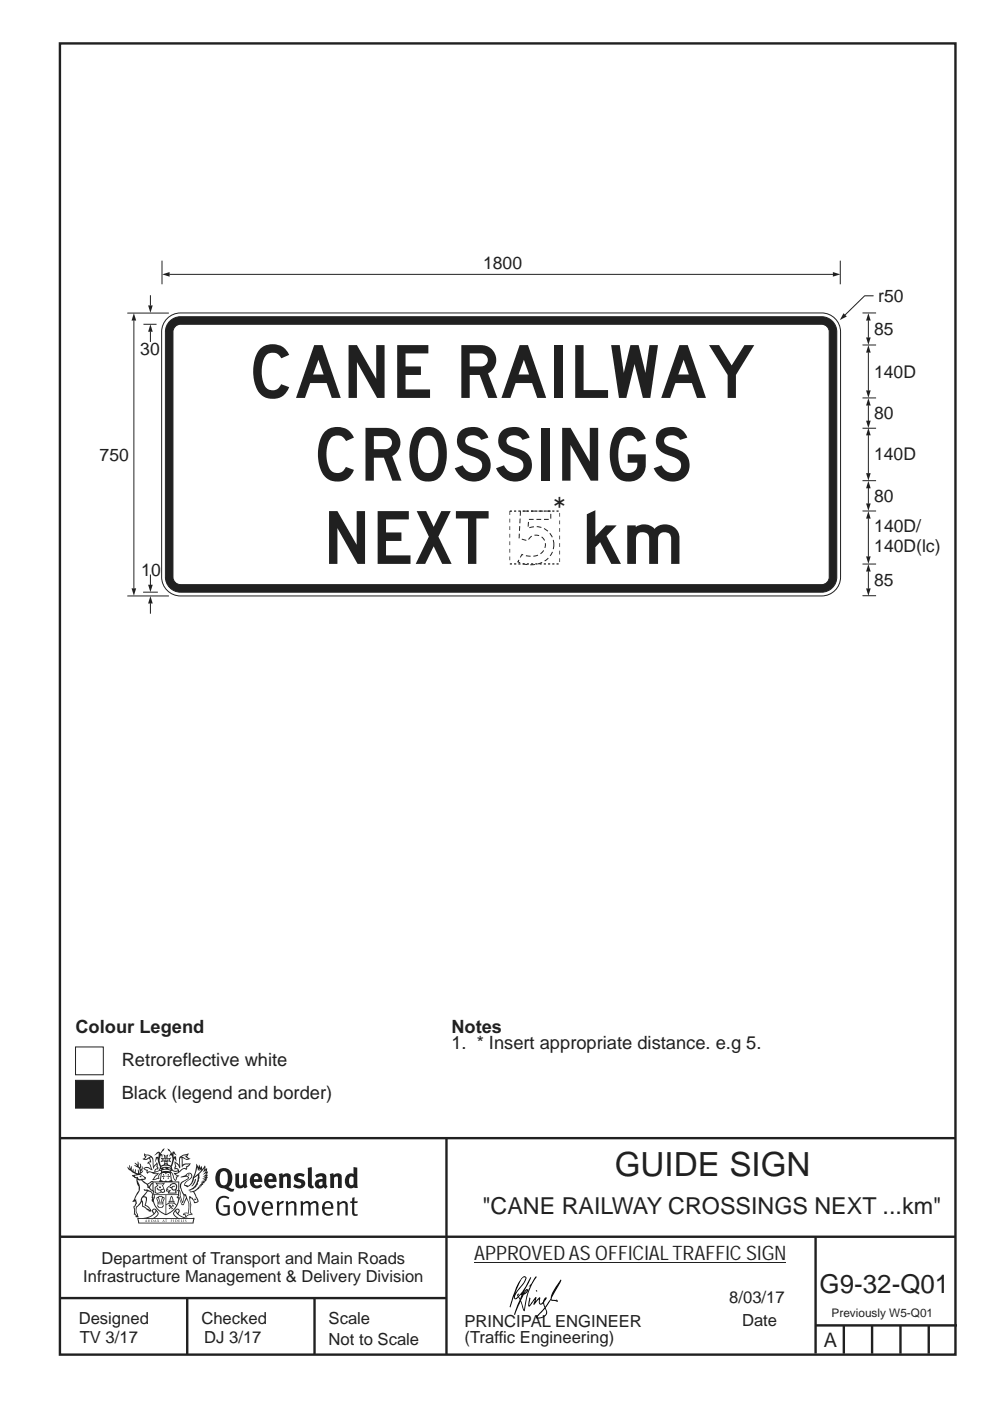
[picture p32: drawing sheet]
<svg xmlns="http://www.w3.org/2000/svg" width="210mm" height="297mm" viewBox="0 0 210 297" stroke-linecap="round" stroke-linejoin="round" font-family="sans-serif">
<defs><g id="words">
<g font-size="15.6" fill="#231f20">
<text x="52.6" y="84.4">CANE RAILWAY</text>
<text x="66.3" y="101.9">CROSSINGS</text>
<text x="68.5" y="119.6">NEXT</text>
<text x="108.7" y="119.6">5</text>
<text x="123.4" y="119.6">km</text>
</g>
<text font-size="7.1" fill="#231f20" x="130.4" y="249.3">GUIDE SIGN</text>
<text font-size="6.8" fill="#231f20" x="117.2" y="110.3">*</text>
<text font-size="5.5" fill="#231f20" x="173.9" y="274.2">G9-32-Q01</text>
<text font-size="4.9" fill="#231f20" x="102.3" y="257.4">&quot;CANE RAILWAY CROSSINGS NEXT ...km&quot;</text>
<g font-size="4.2" fill="#231f20">
<text x="100.6" y="267.2">APPROVED AS OFFICIAL TRAFFIC SIGN</text>
<text x="174.7" y="285.6">A</text>
</g>
<g font-size="3.9" fill="#231f20">
<text x="16" y="219">Colour Legend</text>
<text x="95.7" y="219">Notes</text>
<text x="25.8" y="225.9">Retroreflective white</text>
<text x="95.7" y="222.5">1. * Insert appropriate distance. e.g 5.</text>
<text x="25.8" y="233">Black (legend and border)</text>
</g>
<g font-size="3.7" fill="#231f20">
<text x="102.5" y="57">1800</text>
<text x="186.3" y="64">r50</text>
<text x="185.4" y="71.1">85</text>
<text x="29.8" y="75.2">30</text>
<text x="185.4" y="80.1">140D</text>
<text x="185.4" y="88.9">80</text>
<text x="21.1" y="97.6">750</text>
<text x="185.4" y="97.6">140D</text>
<text x="185.4" y="106.4">80</text>
<text x="185.4" y="112.8">140D/</text>
<text x="185.4" y="117">140D(lc)</text>
<text x="30" y="122.1">10</text>
<text x="185.4" y="124.3">85</text>
</g>
<g font-size="3.5" fill="#231f20">
<text x="21.5" y="267.9">Department of Transport and Main Roads</text>
<text x="17.7" y="271.8">Infrastructure Management &amp; Delivery Division</text>
<text x="16.7" y="280.7">Designed</text>
<text x="42.7" y="280.7">Checked</text>
<text x="69.7" y="280.7">Scale</text>
<text x="98.5" y="281.4">PRINCIPAL ENGINEER</text>
<text x="154.7" y="276.2">8/03/17</text>
<text x="157.4" y="281.2">Date</text>
<text x="16.9" y="284.8">TV 3/17</text>
<text x="43.3" y="284.8">DJ 3/17</text>
<text x="69.7" y="285.2">Not to Scale</text>
<text x="98.5" y="284.8">(Traffic Engineering)</text>
</g>
<text font-size="2.5" fill="#231f20" x="176.4" y="279.2">Previously W5-Q01</text>
</g></defs>
<g fill="none" stroke="#231f20" stroke-width=".51">
<path d="M12.7 9.2h190v278h-190zM12.7 241.3h189.9M94.7 241.4v45.8M12.7 275.2h82M12.7 262.2h190.1M39.7 275.2v12M66.7 275.2v12M173 262.2v24.8M173 281h30M179 281v6M185 281v6M191 281v6"/>
<path d="M197 281v6"/>
</g>
<g fill="#231f20">
<path d="M47 248.5a2.55 2.55 0 0 0 0 2.7l.3 .1a.81 .81 0 0 0 1-.9v-.6a1.04 1.04 0 0 0-1.1-1.5zM46.3 248.1a1.82 1.82 0 0 1 2.1-.2 1.82 1.82 0 0 1 .9 1.9 2.29 2.29 0 0 1-.8 1.9l.7 .3h.5l-.2 .6a2.87 2.87 0 0 1-2-.7 2.12 2.12 0 0 1-1.7-3.1z" fill-rule="evenodd"/>
<path d="M49.9 248.9l.8-.2v2a.46 .46 0 0 0 .2 .6 .46 .46 0 0 0 .7-.2v-2.2l.7-.2v2.4l.2 .5-.6 .4-.2-.3a1.02 1.02 0 0 1-1.2 .2 1.02 1.02 0 0 1-.6-1.1z" fill-rule="evenodd"/>
<path d="M54 249.5l-.1 .5h.9a.49 .49 0 0 0-.2-.6 .49 .49 0 0 0-.6 .1zM53.4 249.2a1.34 1.34 0 0 1 1.6-.3 1.34 1.34 0 0 1 .6 1.5v.2h-1.7a.77 .77 0 0 0 .5 .8 .77 .77 0 0 0 .9-.3l.3 .4a1.59 1.59 0 0 1-2.1 .2 1.59 1.59 0 0 1-.4-2z" fill-rule="evenodd"/>
<path d="M57 249.5l-.1 .5h.9a.49 .49 0 0 0-.2-.6 .49 .49 0 0 0-.6 .1zM56.4 249.2a1.34 1.34 0 0 1 1.6-.3 1.34 1.34 0 0 1 .7 1.5v.2h-1.8a.77 .77 0 0 0 .5 .8 .77 .77 0 0 0 .9-.3l.3 .4a1.59 1.59 0 0 1-2 .2 1.59 1.59 0 0 1-.5-2z" fill-rule="evenodd"/>
<path d="M59.1 248.9l.8-.2 .1 .4a.95 .95 0 0 1 1-.3 .95 .95 0 0 1 .7 .8v2.3h-.8v-2.3a.46 .46 0 0 0-.8 .1v2.2h-.9z" fill-rule="evenodd"/>
<path d="M62.5 249.1a1.75 1.75 0 0 1 2.1-.1l-.2 .5-.6-.2a.43 .43 0 0 0-.6 .3l.4 .3a1.04 1.04 0 0 1 1.2 1.2 1.04 1.04 0 0 1-1.4 .9l-1.2-.4 .3-.6 1 .4 .4-.4a.88 .88 0 0 0-1-.5l-.4-.2-.1-.4z" fill-rule="evenodd"/>
<path d="M65.3 247.6l.8-.2 .1 3.8 .2 .2 .2 .5a.88 .88 0 0 1-1-.1 .88 .88 0 0 1-.3-1z" fill-rule="evenodd"/>
<path d="M67.8 250.6a.43 .43 0 0 0-.1 .7 .43 .43 0 0 0 .7-.1v-.7zM66.8 249.2a1.7 1.7 0 0 1 2.4 .1v1.8l.3 .4-.4 .5-.5-.3a1.03 1.03 0 0 1-1.7-.2 1.03 1.03 0 0 1 .8-1.5h.7v-.4a.8 .8 0 0 0-1.2 .1z" fill-rule="evenodd"/>
<path d="M69.9 248.9l.8-.2 .1 .4a.95 .95 0 0 1 1-.3 .95 .95 0 0 1 .7 .8v2.3h-.8v-2.3a.46 .46 0 0 0-.8 .1v2.2h-.8z" fill-rule="evenodd"/>
<path d="M74.3 249.5a1.48 1.48 0 0 0 0 1.7l.4 .1 .3-.2v-1.5l-.3-.2zM75 247.4l.8 .2 .1 4.3h-.7l-.1-.2a1.26 1.26 0 0 1-1.4 0 1.26 1.26 0 0 1-.6-1.3 1.29 1.29 0 0 1 .5-1.3 1.29 1.29 0 0 1 1.4-.2z" fill-rule="evenodd"/>
<path d="M46.4 253.9a1.72 1.72 0 0 1 2.2 0l-.2 .3a1.24 1.24 0 0 0-1.4-.1 1.24 1.24 0 0 0-.7 1.3 1.49 1.49 0 0 0 1.3 2l.7-.2v-1.3h-.9l-.1-.4h1.4v2a1.93 1.93 0 0 1-2.2-.1 1.93 1.93 0 0 1-.7-2.2l.2-.7z" fill-rule="evenodd"/>
<path d="M50.3 255.2a1.65 1.65 0 0 0 .3 2.2 .99 .99 0 0 0 1-1.5 .78 .78 0 0 0-.4-.8 .78 .78 0 0 0-.9 .1zM50 254.9a1.33 1.33 0 0 1 1.6-.1 1.33 1.33 0 0 1 .5 1.5 1.31 1.31 0 0 1-1.3 1.5 1.31 1.31 0 0 1-1.3-1.6l.1-.5z" fill-rule="evenodd"/>
<path d="M52.5 254.7l.4-.1 .9 2.6 .8-2.5h.5l-1.1 3h-.5z" fill-rule="evenodd"/>
<path d="M56.2 255.2l-.2 .7h1.4a.7 .7 0 0 0-.3-.8 .7 .7 0 0 0-.9 .1zM55.9 255a1.22 1.22 0 0 1 1.5-.2 1.22 1.22 0 0 1 .5 1.5h-1.9a.93 .93 0 0 0 .5 1 .93 .93 0 0 0 1.2-.2l.1 .3a1.43 1.43 0 0 1-1.7 .1 1.43 1.43 0 0 1-.6-1.7z" fill-rule="evenodd"/>
<path d="M58.7 254.8l.4-.2 .1 .5 .4-.3 .6-.2-.2 .6a.66 .66 0 0 0-.8 .6v1.9h-.4z" fill-rule="evenodd"/>
<path d="M60.6 254.8l.4-.2 .1 .5a.94 .94 0 0 1 1-.4 .94 .94 0 0 1 .8 .7v2.3h-.5l-.1-2.5a.81 .81 0 0 0-1.2 .3v2.2h-.4z" fill-rule="evenodd"/>
<path d="M63.7 254.7l.5-.1 .1 .5 .4-.3a.78 .78 0 0 1 1.1 .3 .9 .9 0 0 1 1-.5 .9 .9 0 0 1 .7 .8v2.3h-.4l-.1-2.5a.67 .67 0 0 0-1.1 .3v2.2h-.5v-2.4l-.4-.2-.7 .4v2.2h-.5z" fill-rule="evenodd"/>
<path d="M69 255.2l-.2 .7h1.4a.7 .7 0 0 0-.3-.8 .7 .7 0 0 0-.9 .1zM68.7 255a1.22 1.22 0 0 1 1.5-.2 1.22 1.22 0 0 1 .5 1.5h-1.9a.93 .93 0 0 0 .5 1 .93 .93 0 0 0 1.2-.2l.1 .3a1.44 1.44 0 0 1-1.7 .1 1.44 1.44 0 0 1-.6-1.7z" fill-rule="evenodd"/>
<path d="M71.4 254.8l.5-.2 .1 .5a.94 .94 0 0 1 1-.4 .94 .94 0 0 1 .7 .7v2.3h-.4l-.1-2.5a.81 .81 0 0 0-1.2 .3v2.2h-.5z" fill-rule="evenodd"/>
<path d="M74.7 254l.5-.2v.9h.7l-.1 .4h-.7l.1 2.2 .1 .1h.5l.1 .3a.75 .75 0 0 1-1.2-.6v-2h-.4v-.4h.4z" fill-rule="evenodd"/>
<path d="M30.8 244.9l1.1 .3-.9 .5h-.4l.5-.5zM31.8 245.5l.2-.1a2.44 2.44 0 0 1 .4 2l.1 .4 .7-1-.1 .6 .3 .3a.57 .57 0 0 0-.6 .8l-1-.2-.5 .2 .1-.5-.7-.2 .6-.2 1 .5 .1-.1-.6-1.3-.2-.1 .5-.1zM30.7 244.5l-.2 .4 .3 .4-.6 .4a1.04 1.04 0 0 0 1.4-.1l.2 .7h-.4l-.2 .4a.94 .94 0 0 1 .9 1.1l-.2-.1a1.16 1.16 0 0 0-1.5-.1l.3 .4 .4 .2 .1 .5 .2 .2v-.2a.94 .94 0 0 1 1.1 .2h.9l-1.2 1.2a1.13 1.13 0 0 0 1.2-.2l.4-.1-.1-.4 .5-.7a.83 .83 0 0 0-.6 1.1l-.3-.1-.7 .3 1.1-1.4-.5 .2-.5-.1 1.3-.5-.2-.2-.8 .4v-.3l.2-.2 .3 .1 .1-.3-.2-.4v-.6l-.2-.3-.6 .9v-.7a1.42 1.42 0 0 0-1.7-1.8z" fill-rule="evenodd"/>
<path d="M38.5 245.3l.5-.3 .7-.1-.6 .3 .8 .5h-.3zM38.3 245.5h.2l.1 2a1.69 1.69 0 0 1 1.5-.7l-.7 .5 .1 .5a1.1 1.1 0 0 0-1.5 .6l-.1-.5-.2-.2h-.5l.2-.4-.2-.7a1.42 1.42 0 0 1 .8 1.1l.2-.1zM37.1 246.2l.1 1-.2 .3v.5l.6-.1 .1 .2a.96 .96 0 0 1-1.1-.1l-.1 .1a1.06 1.06 0 0 0 1.3 .2v.1a.72 .72 0 0 1-1 .2l.3 .5 .6 .3-.4 .1-.1 .7-.3-.4-.3-1.1-.4-.4 .4 .9a1.54 1.54 0 0 0 .6 1.2l.2-.3a.58 .58 0 0 1 .5-.7l.1-.2h-.3l-.4-.3 .9-.5a.93 .93 0 0 1 1.1-.5l.1 .2 .2-.1 .1-.5a.99 .99 0 0 0 .7-.9l-1.3 .1-.4 .3v-1.5l.9 .4 .8-.3h-.3l-.5-.4 .4-.7-.7 .2a1.46 1.46 0 0 0-1.3 2.1v.4l-.2-.4z" fill-rule="evenodd"/>
<path d="M35.6 248.9l.2 .1-.1 .4h.3l-.3 .1v.5l-.1-.6h-.3l.3-.1z" fill-rule="evenodd"/>
<path d="M34.6 248.9l.2 .1-.1 .3 .4 .1h-.4v.6l-.1-.5-.3-.1h.3z" fill-rule="evenodd"/>
<path d="M34.3 248.8a.57 .57 0 0 1 .9 .2 .57 .57 0 0 1 .9-.2l.2 1.4-.2 .1a.57 .57 0 0 1-.9-.1 .69 .69 0 0 1-1.1 0zM34.2 248.1l-.3 2.1-.2 .4h2.9l-.1-.4-.3-2.1h-.2v.3l-.8-.1-.9 .1 .1-.3z" fill-rule="evenodd"/>
<path d="M34.2 252.4a.3 .3 0 0 0 .6 0 .3 .3 0 0 0-.6 0zM33.3 251l.3 .3-.3 .3a.79 .79 0 0 0 0 1.3l.8-.2-.1-.3a.55 .55 0 0 1-.7-.6h.1l.1 .3 .4 .1 .8-.2-.4-.7 .4-.3-.7 .1zM33 250.7l1.1 .2 .9-.2-.4 .7 .4 1.1a.56 .56 0 0 1-.8 .3l-.2 .1a.73 .73 0 0 1-.9 .1 .73 .73 0 0 1-.3-.9v-.4l.5-.4z" fill-rule="evenodd"/>
<path d="M35.6 251.9l.7-.5a.58 .58 0 0 1 1-.1 .58 .58 0 0 1-.5 .9l-.2-.3a.43 .43 0 0 1 .6-.3v-.1a.57 .57 0 0 0-.8 .2l-.2-.1-.3 .2 .4 .1a.55 .55 0 0 0 .9 .5v.5h-1.3l.3-.4-.1-.2-.6 .1 .2-.2-.2-.1zM35.4 251.8l-.1 .2a.39 .39 0 0 0 .2 .7l.3-.1-.2 .5h1.9l-.1-.8a.86 .86 0 0 0-.1-1.4 .86 .86 0 0 0-1.3 .4z" fill-rule="evenodd"/>
<path d="M36 254.8h.8v.2h-.8zM36.4 253.8l.2 .8h-.4zM36.4 253.5l-.3 .5-.1 .6h-.2v.4l-.7 .4 .1 .2a1.48 1.48 0 0 1 2.2 .1l.2-.1-.6-.5v-.5h-.2l-.1-.6z" fill-rule="evenodd"/>
<path d="M35.8 255.4l.3 .1 .2 .3 .3-.2-.2-.2a.38 .38 0 0 1 .4 .5l-.1-.2-.3 .3 .3 .2-.3 .2-.1-.3-.4 .3-.1-.2 .4-.3-.2-.1-.1 .1z" fill-rule="evenodd"/>
<path d="M34.5 254h.2v.2l-.3 .6h-.1zM33.6 255.3h.9v.2a.55 .55 0 0 1-.8 .4v-.2h-.2zM33.4 254h.2l.2 .8h-.2zM33.6 255h.8l.1 .1-.8 .1zM33.8 253.7h.5l-.2 1.1h-.2zM33.3 253.8l-.1 .3 .3 1.2a.48 .48 0 0 0-.1 .5 .48 .48 0 0 0 .4 .3l.6-.1a.49 .49 0 0 0 .2-.7l.3-1.2-.1-.3a1.42 1.42 0 0 0-1.5 0z" fill-rule="evenodd"/>
<path d="M33.6 251.6h.5l.1 .3h-.4z" fill-rule="evenodd"/>
<path d="M41.3 250.1l.3-.2-.2 .9-.6 .7h-.2l.5-.7z" fill-rule="evenodd"/>
<path d="M39.7 249l.3-.2 .5 .2a.88 .88 0 0 1-.6 1.1 1.22 1.22 0 0 0-.8 1.3l.5 .2a.72 .72 0 0 0 .9-.4l.5-.8 .2-.6 .8-.6v.3a2.85 2.85 0 0 1-2 2.8l.1 .1a2.13 2.13 0 0 0 1.9-1.5l-.1-.2a2.01 2.01 0 0 0 .3-1.8l1.2-1.3-.4 1 .7-.5-.7 1 .8-.4-.8 .8 .7-.1-.9 .5 .8-.1-.8 .4h.7l-.8 .3 .3 .2h-.4l.2 .4-.4-.1 .2 .3h-.4l.1 .3h-.1a2.16 2.16 0 0 1-2 1l.1 .2h.4a.76 .76 0 0 1 .7 .7l.5 1.2-.6 .2a1.45 1.45 0 0 0-1.2-1.3l.3 1.8-.1 1.9 .4 .2a1.07 1.07 0 0 0-1.2 .4v-.3l-.5-.2a.87 .87 0 0 1 1-.1l.1-.7a4.4 4.4 0 0 0-.6-3.1l-.1-.3h-.2a2.16 2.16 0 0 1-.7-2.2l.3-.3 1.2-.8a.55 .55 0 0 0-.4-.7zM37.8 252.4a.76 .76 0 0 1 .3 1.1l.6 1.6 .4-1.7 .2 .1a.61 .61 0 0 1-.1 .9l-.3 .9h-.2l-.7-1.6-.3 .1a1.18 1.18 0 0 0 .1-1.4zM41.8 247.5l.2 .8 .3-.6v.6l.3-.5a1.9 1.9 0 0 1-1.1 1.4l-.3 .3zM38.2 249.6l1.4-.1 .2 .1v.3l-.5 .3a1.26 1.26 0 0 0-1 1.9l.2 .7a1.84 1.84 0 0 1 .2 2l-.4-1.3a.96 .96 0 0 0-.4-1.3l-.4 .3a.78 .78 0 0 1-.1 1.3l.2 .2h.4l.4 1.1a.38 .38 0 0 0 .2 .4 .38 .38 0 0 0 .4-.1l.6-1.2a2.94 2.94 0 0 1 .3 2.5v.5l-.8-.1-.3 .4v.2l.4-.1 .1 .4 .2 .1a1.02 1.02 0 0 1 1.3-.5l-.1-.4-.3-.1 .2-1.7-.3-1.4 .1 .1a1.14 1.14 0 0 1 .7 .9 .63 .63 0 0 0 .9-.2 .63 .63 0 0 0-.2-.8l-.6-1.3 .9-.6 .2-.3 .2-.1v-.2h.3l-.1-.3h.4l-.1-.3 .5-.1-.2-.2 .5-.4 .1-.2-.3 .1 .5-.6-.3 .1 .3-.6-.4 .1 .4-.5v-.3l-.3 .2 .1-.6v-.3l-.4 .3-.1-.8-.5 .8-.2-.7-.2 .5-.3-.8-.1 .6-.5-.8-.1 1.4-.7 1.9a1.81 1.81 0 0 1-.9 1.4l-.6-.2a1.75 1.75 0 0 1 1.1-1.2 .75 .75 0 0 0 .1-1.3 .75 .75 0 0 0-1.2 .5z" fill-rule="evenodd"/>
<path d="M41.2 254.2l.3-.1 .1 .3h-.4z" fill-rule="evenodd"/>
<path d="M29.4 258.4h11.6l-.2 .8h-11.3zM31.3 258.2l.5-.1a2.48 2.48 0 0 0 1.4-1.3l.2 .6-.5 .5-.4 .3zM32.5 256.6l.3-.2 .2 .2-.3 .6zM37.2 256.8a2.65 2.65 0 0 0 1.8 1.4h-1.1l-.5-.3-.5-.5zM37.4 256.6l.2-.2 .3 .2-.3 .6zM29.2 258.2l.1 1.2h11.7l.3-1.1-.2-.1a4.1 4.1 0 0 1-3.3-.9l.3-.4-.1-.5a1.06 1.06 0 0 0-1.3 .9l.2 .4 .6 .5h-4.7l.3-.1a.84 .84 0 0 0 .6-.7 .84 .84 0 0 0-.5-.9l-.3-.2-.5 .1-.1 .5 .3 .4a4.2 4.2 0 0 1-3.4 .9z" fill-rule="evenodd"/>
<path d="M31 258.7l.1 .2h-.2zM31 258.6l-.3 .5 .4-.1 .2 .1z" fill-rule="evenodd"/>
<path d="M31.3 258.6h.2v.4a.25 .25 0 0 0 .3-.1 .25 .25 0 0 0-.1-.3h.1a.29 .29 0 0 1 0 .4 .29 .29 0 0 1-.4 0 .29 .29 0 0 1 0-.4z" fill-rule="evenodd"/>
<path d="M32.2 258.6a.22 .22 0 0 1 .3 .2 .22 .22 0 0 1-.3 .2zM32 258.6v.5a.33 .33 0 0 0 .5-.1 .33 .33 0 0 0 0-.4 .33 .33 0 0 0-.5 0z" fill-rule="evenodd"/>
<path d="M32.9 258.7l.1 .2h-.2zM32.9 258.6l-.2 .5 .3-.1 .2 .1z" fill-rule="evenodd"/>
<path d="M33.3 258.6h.2v.2l.3-.2-.2 .2 .2 .3-.3-.2-.1 .2h-.1l.2-.3z" fill-rule="evenodd"/>
<path d="M34.7 258.7l.1 .2h-.2zM34.7 258.6l-.3 .5 .4-.1 .2 .1z" fill-rule="evenodd"/>
<path d="M35 258.6h.4h-.1v.5h-.2l.1-.5z" fill-rule="evenodd"/>
<path d="M36.2 258.6h.3h-.2v.2h.2h-.2l.1 .3h-.2z" fill-rule="evenodd"/>
<path d="M36.7 258.6h.2v.5h-.2z" fill-rule="evenodd"/>
<path d="M37.3 258.6a.22 .22 0 0 1 .3 .2 .22 .22 0 0 1-.3 .2zM37.1 258.6v.5a.33 .33 0 0 0 .5-.1 .33 .33 0 0 0 0-.4 .33 .33 0 0 0-.5 0z" fill-rule="evenodd"/>
<path d="M37.8 258.6h.3h-.1v.2h.1h-.1v.2l.1 .1h-.3z" fill-rule="evenodd"/>
<path d="M38.3 258.6h.3l-.1 .4 .2 .1h-.4z" fill-rule="evenodd"/>
<path d="M38.9 258.6h.2v.5h-.2z" fill-rule="evenodd"/>
<path d="M39.3 258.6h.2l-.2 .1 .2 .2-.1 .2h-.1v-.2l.2 .1z" fill-rule="evenodd"/>
<path d="M34.2 247.4a1.51 1.51 0 0 1 2 .2 2.67 2.67 0 0 0-2.1 0zM35.7 247.6l.4 .2 .1 .2-.4-.1zM34.6 247.7l.4-.1 .2 .2h-.4zM34 247.9l.3 .1-.3 .1zM34.9 246.9l.3-.2 .2 .2zM34.9 245.7h.2v.4h-.2zM35 245.1l.2 .2 .2-.2-.1 .4h-.2zM35.1 246.3h.2l.1 .4-.2-.2-.2 .2zM35.3 245.7h.2v.4h-.2zM34.4 245.7l.3 .1v.2l-.3 .1 .2-.2zM35.7 245.8l.3-.1-.2 .2 .2 .2-.4-.1zM32.7 244.9l1-.5-.1 1-.2-.1-.4 .1-.2 1.1 .5-1 .2 .9a1.84 1.84 0 0 1 .3 1.7l.4 .1a2.48 2.48 0 0 1 2.2 .1l.2-.3-.2-.7 .7-1.7 .4 .6-.2-1-.2-.1-.2 .3v-.9l.6 .4-.6-.7h-.3l-.1 .4-.5-.8-.5-.3 .2 .4 .5 .6-.4 .7 .4-.3a2.06 2.06 0 0 1 0 2.2l-.6-.2-.1-.6 .1-.1 .8 .2-.4-.5 .4-.5-.7 .2-.2-.2 .2-.7-.5 .4-.5-.4 .2 .7-.2 .2-.7-.2 .4 .5-.4 .5 .7-.2 .2 .1-.2 .6-.5 .2a2.02 2.02 0 0 1 0-2.2l.3 .5-.1-.6-.3-.1 .8-1.2-.5 .3-.4 .7-.2-.3a.8 .8 0 0 0-.8 .5z" fill-rule="evenodd"/>
<path d="M29.2 250.1l.3 .2a.61 .61 0 0 1 .8 .3l.3 .2a.8 .8 0 0 1 .6 1l.4 .1 .5 .6a1 1 0 0 1 .5 1l-.1 .7v-.5h-.1a.96 .96 0 0 0-.8-1.3l-.3-.2h-.6l-.1-.1-.2 .1 .2 .3h.5l-1.1 1.4-.2 .9-.4 .6a1.33 1.33 0 0 0-.5 1.8l.2 .5a1.26 1.26 0 0 1-.5-1.4l-.1-.4a1.56 1.56 0 0 0 .4-1.7l-.3 .2 .2-.5a3.2 3.2 0 0 0 .7-3zM30.4 253.9h.4a2.06 2.06 0 0 1-.1 1.6l.7 .5 .4 .5-.6-.2-.8-.6-.1-.9a.51 .51 0 0 1 .1-.9zM28.6 249.3a1.52 1.52 0 0 1 2.1 .6l-1.1 .1-.2-.1-.2-.4-.4 .1zM27.5 247v.8l-.3-.4-.2 .1a3.1 3.1 0 0 0 2 1.5l-1 .1 .5 .6 .5 .1v1.1a1.84 1.84 0 0 1-.2 2.5l-.4 .9-.4 .4 .3 .1 .4-.1 .1 .4-.2 .5-.3 .2 .1 1.8 .2-.1 .2 .6h.2l.4-.1-.1-.5a1.3 1.3 0 0 1-.1-1.6l.8-1.1 .2 1.1 .6 .2 .4 .6 .2-.2 .2 .4 .5-.1a1.85 1.85 0 0 0-1.2-1.3l.1-.3a1.39 1.39 0 0 0 0-1.5h-.5l.5-.6a.66 .66 0 0 1 .9-.4 .66 .66 0 0 1 .3 .9l-.1 .4h.2v.1l-.2 .3 .2 .5 .2-.3a2.24 2.24 0 0 0 .1-2.2 .73 .73 0 0 1-.7-.6 .73 .73 0 0 1 .5-.8l.1-.2a.94 .94 0 0 0-.9 .8 .48 .48 0 0 1-.1-.5 .48 .48 0 0 1 .5-.3l.5-.3a.51 .51 0 0 0-.8 .2l-.5 .3-1-.8 .6-.1 .1-.5-1.1-.7 .5-.4v-.4l-.5 .5 .1-.2a.69 .69 0 0 0 .2-1.1v.5l-.3 .2 .1-1.1-.3-.2 .1 .6-.1 .2-.4-1.2v.6l-.7-.3 .6 .6-.6-.2 .2 .3a1 1 0 0 1 .8 1.5l-.2-.8v.8l-.5-.2-.1-.7-.2 .6-.2-.1v-.6l-.2 .4-.2-.2 .1-.7-.2 .5z" fill-rule="evenodd"/>
<path d="M29.5 249.5l.3-.2 .3 .3z" fill-rule="evenodd"/>
<path d="M32.4 250.5h5.6v2l-.2-.1v-1.7h-5.2v2.5h5.2v-.8l.1 .2-.1 1.1v-.3h-2.5v4a4.1 4.1 0 0 0 2.6-3.6l.1-.1a4 4 0 0 1-2.8 3.9 4.2 4.2 0 0 1-2.8-4.7l.1 1.3 .1-.1a3.8 3.8 0 0 0 2.5 3.3v-4h-2.5l-.2-.9z" fill-rule="evenodd"/>
<circle cx="40" cy="249.1" r=".17"/>
</g>
<path d="M100.6 267.7h66.2" fill="none" stroke="#231f20" stroke-width=".21"/>
<g fill="#000">
<path d="M111.6 273.7l.2-.2-.5 .7zM110.4 274.5l.2 .1-.3 .8-.2-.5zM110.9 270.9h.5a9.3 9.3 0 0 1-2 3.1l-.1 .3 1-2.5zM110.6 271a14.7 14.7 0 0 0-2.2 4.9l-.3 1.2 .1 .1 .8-2.3a.42 .42 0 0 0 .2 .6 .42 .42 0 0 0 .6-.3l.2-.1 .2 .5-1.1 3.2h.2l1.1-2.9 .6 1.9 .2 .2 .2-.5a13.5 13.5 0 0 1 2-6.2l.4-.5-.1-.2-1.6 2.1 .4-.1a14.9 14.9 0 0 0-1.3 5.1l-.4-1.1a1.39 1.39 0 0 1 .2-1.9l.1-.2a.92 .92 0 0 0 .8-1.2 .75 .75 0 0 0-.8 .7l-.1 .2 1.6-3.4h-.1l-.4 .7a10.5 10.5 0 0 1-2.2 3.3l.2-.5a.32 .32 0 0 0-.4 .2 .32 .32 0 0 0 .1 .4l-.5 .4a3.2 3.2 0 0 1 1.1-2.3l.5-.6a2.49 2.49 0 0 0 .7-1.6l-.4-.2z" fill-rule="evenodd"/>
<path d="M113.7 273.6l.3 .2h-.3z" fill-rule="evenodd"/>
<path d="M115.6 277.5a1.15 1.15 0 0 1 .1 1.3 1.15 1.15 0 0 1-1.2 .5l-.6 .1zM112.2 275.2l-.2 1.6 .2 .2 1.2-1.5-.2 1.1 1.1-1.1a.94 .94 0 0 0 .4 1.1l.5-.3 .3 .9-1.2 1.3a.98 .98 0 0 0-.5 1 1.9 1.9 0 0 0 2.3-1.3l-.1-.2a1.02 1.02 0 0 1 .2-1.4l.6-1 1.5 .3-.2-.4v.2l-1.1-.1v-.3l2-3.6 .1-.2-.2-.2-1.7 2.8a6.6 6.6 0 0 1-1.6 2.9l-.1-.2a1.01 1.01 0 0 1 .4-1.4l.1-.2-.3-.1-.4 .4-.1 .5-.6 .4-.1-.4 .1-.9-.2-.1-.9 1 .3-1h-.2l-1.4 1.8 .3-1.5v-.1z" fill-rule="evenodd"/>
</g>
<path d="M16 222h5.9v5.9h-5.9z" fill-rule="evenodd" fill="#fff" stroke="#231f20" stroke-width=".21"/>
<path d="M16 229.1h5.9v5.8h-5.9z" fill-rule="evenodd" fill="#231f20" stroke="#231f20" stroke-width=".21"/>
<path d="M35.9 58.2h140.8" fill="none" stroke="#231f20" stroke-width=".21"/>
<g fill="#231f20">
<path d="M34.4 58.2l1.6-.5v1z"/>
<path d="M176.7 57.7l1.5 .5-1.5 .5z"/>
</g>
<path d="M185.3 62.7h-1.9l-4.2 4.1" fill="none" stroke="#231f20" stroke-width=".21"/>
<path d="M178.9 66.4l.7 .7-1.5 .8z" fill="#231f20"/>
<path d="M34.4 55.3v5M178.2 55.3v5M182.9 73.1h2.9M182.9 66.4h2.9M182.9 90.8h2.9M182.9 84.4h2.9M182.9 119.6h2.9M182.9 108.3h2.9M182.9 101.9h2.9M182.9 126.3h2.9M184.2 121.1v3.7" fill="none" stroke="#231f20" stroke-width=".21"/>
<g fill="#231f20">
<path d="M183.7 124.8h1l-.5 1.5z"/>
<path d="M184.2 119.6l.5 1.6h-1z"/>
</g>
<path d="M184.2 67.9v3.7" fill="none" stroke="#231f20" stroke-width=".21"/>
<g fill="#231f20">
<path d="M183.7 71.5h1l-.5 1.6z"/>
<path d="M184.2 66.4l.5 1.6h-1z"/>
</g>
<path d="M184.2 109.9v8.1" fill="none" stroke="#231f20" stroke-width=".21"/>
<g fill="#231f20">
<path d="M183.7 118h1l-.5 1.5z"/>
<path d="M184.2 108.4l.5 1.6h-1z"/>
</g>
<path d="M184.2 92.3v8.1" fill="none" stroke="#231f20" stroke-width=".21"/>
<g fill="#231f20">
<path d="M183.7 100.3h1l-.5 1.6z"/>
<path d="M184.2 90.7l.5 1.6h-1z"/>
</g>
<path d="M184.2 74.7v8.1" fill="none" stroke="#231f20" stroke-width=".21"/>
<g fill="#231f20">
<path d="M183.7 82.8h1l-.5 1.5z"/>
<path d="M184.2 73.2l.5 1.6h-1z"/>
</g>
<path d="M184.2 103.5v3.3" fill="none" stroke="#231f20" stroke-width=".21"/>
<g fill="#231f20">
<path d="M183.7 106.7h1l-.5 1.6z"/>
<path d="M184.2 102l.5 1.5h-1z"/>
</g>
<path d="M184.2 85.9v3.3" fill="none" stroke="#231f20" stroke-width=".21"/>
<g fill="#231f20">
<path d="M183.7 89.2h1l-.5 1.6z"/>
<path d="M184.2 84.4l.5 1.6h-1z"/>
</g>
<path d="M27 66.4h8.8M30.4 68.8h2.8M27 126.4h8.8M30.4 125.6h3.1M31.9 127.9v2.2" fill="none" stroke="#231f20" stroke-width=".21"/>
<path d="M31.9 126.4l.5 1.6h-1z" fill="#231f20"/>
<path d="M31.9 121.8v2.2" fill="none" stroke="#231f20" stroke-width=".21"/>
<path d="M31.4 124h1l-.5 1.6z" fill="#231f20"/>
<path d="M31.9 62.6v2.2" fill="none" stroke="#231f20" stroke-width=".21"/>
<path d="M31.4 64.8h1l-.5 1.5z" fill="#231f20"/>
<path d="M31.9 70.3v2.2" fill="none" stroke="#231f20" stroke-width=".21"/>
<path d="M31.9 68.8l.5 1.5h-1z" fill="#231f20"/>
<path d="M28.4 67.9v56.9" fill="none" stroke="#231f20" stroke-width=".21"/>
<g fill="#231f20">
<path d="M27.9 124.7h1l-.5 1.6z"/>
<path d="M28.4 66.4l.5 1.6h-1z"/>
</g>
<path d="M35.5 67.5a4 4 0 0 1 2.8-1.1h136a4 4 0 0 1 4 4v52a4 4 0 0 1-4 4h-136a4 4 0 0 1-4-4v-52a4 4 0 0 1 1.2-2.9zM36 68.1a3.2 3.2 0 0 1 2.3-.9h136a3.2 3.2 0 0 1 3.2 3.2v52a3.2 3.2 0 0 1-3.2 3.2h-136a3.2 3.2 0 0 1-3.2-3.2v-52a3.2 3.2 0 0 1 .9-2.3z" fill="none" stroke="#231f20" stroke-width=".21"/>
<path d="M36 68.1a3.2 3.2 0 0 1 2.3-.9h136a3.2 3.2 0 0 1 3.2 3.2v52a3.2 3.2 0 0 1-3.2 3.2h-136a3.2 3.2 0 0 1-3.2-3.2v-52a3.2 3.2 0 0 1 .9-2.3z" fill-rule="evenodd" fill="#231f20"/>
<path d="M37.3 69.1l1-.3h136a1.61 1.61 0 0 1 1.6 1.6v52a1.61 1.61 0 0 1-1.6 1.6h-136a1.61 1.61 0 0 1-1.6-1.6v-52l.1-.6z" fill-rule="evenodd" fill="#fff" stroke="#231f20" stroke-width=".21"/>
<path d="M108.1 108.4h10.6v11.2h-10.6z" fill="none" stroke="#231f20" stroke-width=".21" stroke-dasharray=".6 .6" stroke-linecap="butt"/>
<use href="#words"/>
</svg>
